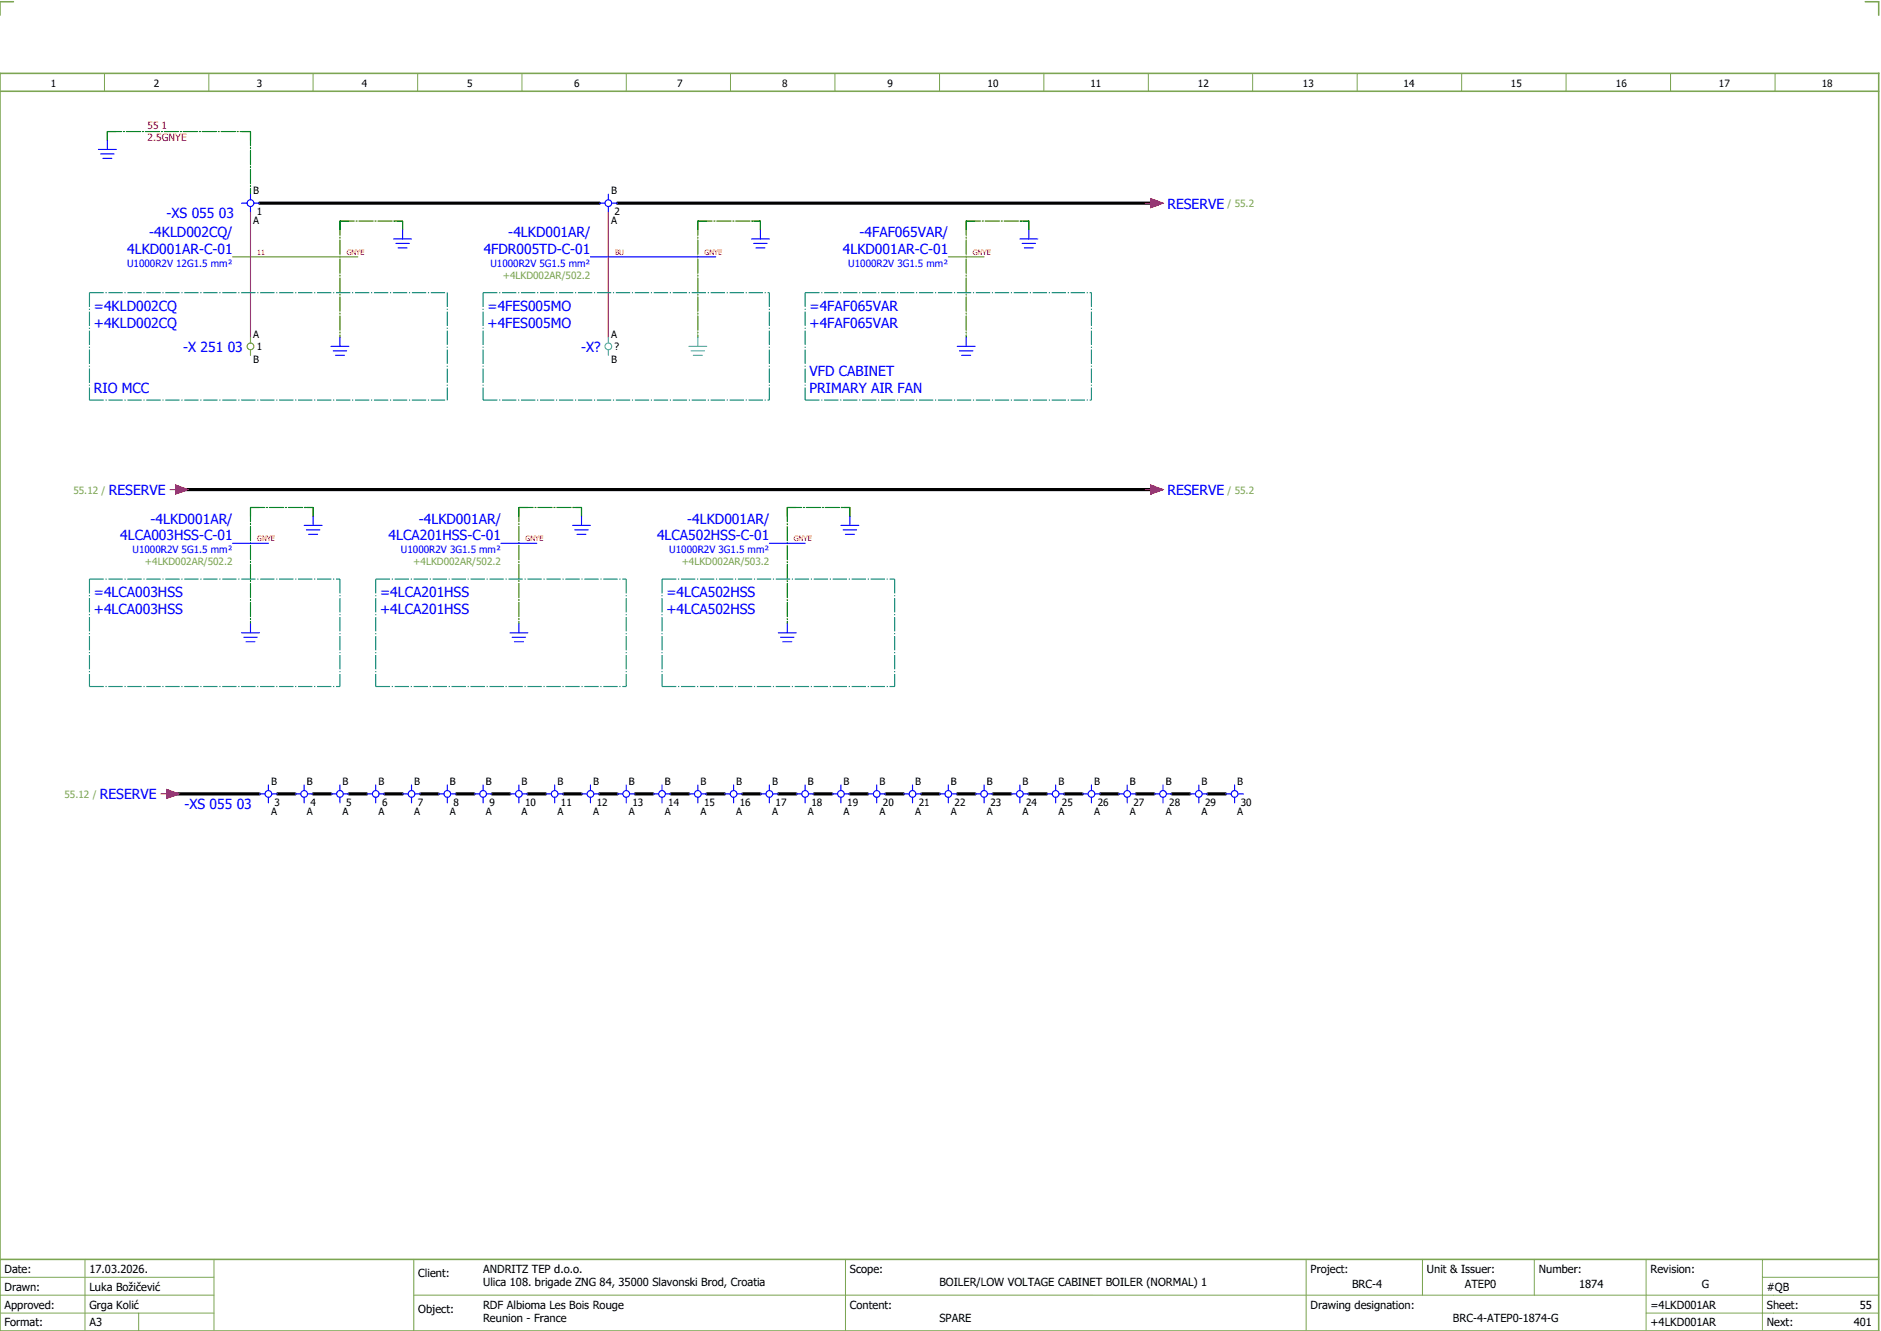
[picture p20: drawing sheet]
<svg xmlns="http://www.w3.org/2000/svg" width="421mm" height="297mm" viewBox="0 0 421 297" stroke-linecap="round" stroke-linejoin="round" font-family="sans-serif">
<defs><g id="words">
<g font-size="3.1" fill="#00f">
<text x="261" y="46.6">RESERVE</text>
<text x="33.4" y="53">-4KLD002CQ/</text>
<text x="37.2" y="48.7">-XS 055 03</text>
<text x="113.6" y="53">-4LKD001AR/</text>
<text x="192.2" y="53">-4FAF065VAR/</text>
<text x="28.4" y="56.8">4LKD001AR-C-01</text>
<text x="108.1" y="56.8">4FDR005TD-C-01</text>
<text x="188.4" y="56.8">4LKD001AR-C-01</text>
<text x="21" y="69.5">=4KLD002CQ</text>
<text x="109" y="69.5">=4FES005MO</text>
<text x="181" y="69.5">=4FAF065VAR</text>
<text x="21" y="73.3">+4KLD002CQ</text>
<text x="109" y="73.3">+4FES005MO</text>
<text x="181" y="73.3">+4FAF065VAR</text>
<text x="40.9" y="78.6">-X 251 03</text>
<text x="129.9" y="78.6">-X?</text>
<text x="21" y="87.8">RIO MCC</text>
<text x="181" y="84">VFD CABINET</text>
<text x="181" y="87.8">PRIMARY AIR FAN</text>
<text x="24.3" y="110.6">RESERVE</text>
<text x="261" y="110.6">RESERVE</text>
<text x="33.6" y="117">-4LKD001AR/</text>
<text x="93.6" y="117">-4LKD001AR/</text>
<text x="153.6" y="117">-4LKD001AR/</text>
<text x="26.9" y="120.8">4LCA003HSS-C-01</text>
<text x="86.9" y="120.8">4LCA201HSS-C-01</text>
<text x="146.9" y="120.8">4LCA502HSS-C-01</text>
<text x="21" y="133.5">=4LCA003HSS</text>
<text x="21" y="137.3">+4LCA003HSS</text>
<text x="85" y="133.5">=4LCA201HSS</text>
<text x="85" y="137.3">+4LCA201HSS</text>
<text x="149" y="133.5">=4LCA502HSS</text>
<text x="149" y="137.3">+4LCA502HSS</text>
<text x="22.3" y="178.6">RESERVE</text>
<text x="41.2" y="180.7">-XS 055 03</text>
</g>
<g font-size="2.5">
<text x="1" y="284.4">Date:</text>
<text x="20" y="284.4">17.03.2026.</text>
<text x="93.5" y="285.4">Client:</text>
<text x="108" y="284.4">ANDRITZ TEP d.o.o.</text>
<text x="108" y="287.4">Ulica 108. brigade ZNG 84, 35000 Slavonski Brod, Croatia</text>
<text x="190" y="284.4">Scope:</text>
<text x="210" y="287.4">BOILER/LOW VOLTAGE CABINET BOILER (NORMAL) 1</text>
<text x="293" y="284.4">Project:</text>
<text x="302.3" y="287.9">BRC-4</text>
<text x="319" y="284.4">Unit &amp; Issuer:</text>
<text x="327.5" y="287.9">ATEP0</text>
<text x="344" y="284.4">Number:</text>
<text x="353" y="287.9">1874</text>
<text x="369" y="284.4">Revision:</text>
<text x="380.4" y="287.9">G</text>
<text x="1" y="288.4">Drawn:</text>
<text x="1" y="292.4">Approved:</text>
<text x="20" y="292.4">Grga Kolić</text>
<text x="20" y="288.4">Luka Božičević</text>
<text x="93.5" y="293.4">Object:</text>
<text x="108" y="292.4">RDF Albioma Les Bois Rouge</text>
<text x="190" y="292.4">Content:</text>
<text x="293" y="292.4">Drawing designation:</text>
<text x="369" y="292.4">=4LKD001AR</text>
<text x="395" y="292.4">Sheet:</text>
<text x="395" y="288.4">#QB</text>
<text x="415.8" y="292.4">55</text>
<text x="1" y="296.4">Format:</text>
<text x="20" y="296.4">A3</text>
<text x="108" y="295.4">Reunion - France</text>
<text x="210" y="295.4">SPARE</text>
<text x="324.8" y="295.4">BRC-4-ATEP0-1874-G</text>
<text x="369" y="296.4">+4LKD001AR</text>
<text x="395" y="296.4">Next:</text>
<text x="414.4" y="296.4">401</text>
</g>
<g font-size="2.2">
<text x="11.4" y="19.4">1</text>
<text x="34.4" y="19.4">2</text>
<text x="57.4" y="19.4">3</text>
<text x="80.9" y="19.4">4</text>
<text x="104.4" y="19.4">5</text>
<text x="128.4" y="19.4">6</text>
<text x="151.4" y="19.4">7</text>
<text x="174.9" y="19.4">8</text>
<text x="198.4" y="19.4">9</text>
<text x="220.8" y="19.4">10</text>
<text x="243.8" y="19.4">11</text>
<text x="267.8" y="19.4">12</text>
<text x="291.3" y="19.4">13</text>
<text x="313.8" y="19.4">14</text>
<text x="337.8" y="19.4">15</text>
<text x="361.3" y="19.4">16</text>
<text x="384.3" y="19.4">17</text>
<text x="407.3" y="19.4">18</text>
<text x="56.6" y="43.3">B</text>
<text x="136.6" y="43.3">B</text>
<text x="56.6" y="50">A</text>
<text x="57.4" y="48">1</text>
<text x="136.6" y="50">A</text>
<text x="137.4" y="48">2</text>
<text x="56.6" y="75.5">A</text>
<text x="136.6" y="75.5">A</text>
<text x="56.6" y="81">B</text>
<text x="57.4" y="78.3">1</text>
<text x="136.6" y="81">B</text>
<text x="137.4" y="78.3">?</text>
<text x="60.6" y="175.3">B</text>
<text x="68.6" y="175.3">B</text>
<text x="76.6" y="175.3">B</text>
<text x="84.6" y="175.3">B</text>
<text x="92.6" y="175.3">B</text>
<text x="100.6" y="175.3">B</text>
<text x="108.6" y="175.3">B</text>
<text x="116.6" y="175.3">B</text>
<text x="124.6" y="175.3">B</text>
<text x="132.6" y="175.3">B</text>
<text x="140.6" y="175.3">B</text>
<text x="148.6" y="175.3">B</text>
<text x="156.6" y="175.3">B</text>
<text x="164.6" y="175.3">B</text>
<text x="172.6" y="175.3">B</text>
<text x="180.6" y="175.3">B</text>
<text x="188.6" y="175.3">B</text>
<text x="196.6" y="175.3">B</text>
<text x="204.6" y="175.3">B</text>
<text x="212.6" y="175.3">B</text>
<text x="220.6" y="175.3">B</text>
<text x="228.6" y="175.3">B</text>
<text x="236.6" y="175.3">B</text>
<text x="244.6" y="175.3">B</text>
<text x="252.6" y="175.3">B</text>
<text x="260.6" y="175.3">B</text>
<text x="268.6" y="175.3">B</text>
<text x="276.6" y="175.3">B</text>
<text x="60.6" y="182">A</text>
<text x="61.4" y="180">3</text>
<text x="68.6" y="182">A</text>
<text x="69.4" y="180">4</text>
<text x="76.6" y="182">A</text>
<text x="77.4" y="180">5</text>
<text x="84.6" y="182">A</text>
<text x="85.4" y="180">6</text>
<text x="92.6" y="182">A</text>
<text x="93.4" y="180">7</text>
<text x="100.6" y="182">A</text>
<text x="101.4" y="180">8</text>
<text x="108.6" y="182">A</text>
<text x="109.4" y="180">9</text>
<text x="116.6" y="182">A</text>
<text x="117.4" y="180">10</text>
<text x="124.6" y="182">A</text>
<text x="125.4" y="180">11</text>
<text x="132.6" y="182">A</text>
<text x="133.4" y="180">12</text>
<text x="140.6" y="182">A</text>
<text x="141.4" y="180">13</text>
<text x="148.6" y="182">A</text>
<text x="149.4" y="180">14</text>
<text x="156.6" y="182">A</text>
<text x="157.4" y="180">15</text>
<text x="164.6" y="182">A</text>
<text x="165.4" y="180">16</text>
<text x="172.6" y="182">A</text>
<text x="173.4" y="180">17</text>
<text x="180.6" y="182">A</text>
<text x="181.4" y="180">18</text>
<text x="188.6" y="182">A</text>
<text x="189.4" y="180">19</text>
<text x="196.6" y="182">A</text>
<text x="197.4" y="180">20</text>
<text x="204.6" y="182">A</text>
<text x="205.4" y="180">21</text>
<text x="212.6" y="182">A</text>
<text x="213.4" y="180">22</text>
<text x="220.6" y="182">A</text>
<text x="221.4" y="180">23</text>
<text x="228.6" y="182">A</text>
<text x="229.4" y="180">24</text>
<text x="236.6" y="182">A</text>
<text x="237.4" y="180">25</text>
<text x="244.6" y="182">A</text>
<text x="245.4" y="180">26</text>
<text x="252.6" y="182">A</text>
<text x="253.4" y="180">27</text>
<text x="260.6" y="182">A</text>
<text x="261.4" y="180">28</text>
<text x="268.6" y="182">A</text>
<text x="269.4" y="180">29</text>
<text x="276.6" y="182">A</text>
<text x="277.4" y="180">30</text>
</g>
<g font-size="2.2" fill="#f00">
<text x="33" y="28.9">55 1</text>
<text x="33" y="31.4">2.5GNYE</text>
</g>
<g font-size="2.2" fill="#7ca552">
<text x="274.4" y="46.3">/ 55.2</text>
<text x="112.4" y="62.3">+4LKD002AR/502.2</text>
<text x="16.4" y="110.3">55.12 /</text>
<text x="274.4" y="110.3">/ 55.2</text>
<text x="32.4" y="126.3">+4LKD002AR/502.2</text>
<text x="92.4" y="126.3">+4LKD002AR/502.2</text>
<text x="152.4" y="126.3">+4LKD002AR/503.2</text>
<text x="14.4" y="178.3">55.12 /</text>
</g>
<g font-size="2.2" fill="#00f">
<text x="28.4" y="59.6">U1000R2V 12G1.5 mm²</text>
<text x="109.6" y="59.6">U1000R2V 5G1.5 mm²</text>
<text x="189.6" y="59.6">U1000R2V 3G1.5 mm²</text>
<text x="29.6" y="123.6">U1000R2V 5G1.5 mm²</text>
<text x="89.6" y="123.6">U1000R2V 3G1.5 mm²</text>
<text x="149.6" y="123.6">U1000R2V 3G1.5 mm²</text>
</g>
<g font-size="1.6" fill="#f00">
<text x="57.5" y="56.9">11</text>
<text x="77.5" y="56.9">GNYE</text>
<text x="137.5" y="56.9">BU</text>
<text x="157.5" y="56.9">GNYE</text>
<text x="217.5" y="56.9">GNYE</text>
<text x="57.5" y="120.9">GNYE</text>
<text x="117.5" y="120.9">GNYE</text>
<text x="177.5" y="120.9">GNYE</text>
</g>
</g></defs>
<path d="M0 16.4h420v281h-420zM3 .4h-3v3M417 .4h3v3M0 20.4h420M0 281.4h420" fill="none" stroke="#7ca552" stroke-width=".35"/>
<g fill="none" stroke="#7ca552" stroke-width=".22">
<path d="M23.4 16.5v4M46.7 16.4v4M70 16.4v4M93.4 16.4v4M116.7 16.5v4M140 16.4v4M163.3 16.4v4M186.7 16.4v4M210 16.4v4M233.4 16.4v4M256.7 16.4v4M280 16.5v4"/>
<path d="M303.4 16.4v4M326.8 16.4v4M350.1 16.4v4M373.5 16.4v4M396.8 16.4v4M0 285.4h47.8M0 293.4h47.8M19 281.4v16M31 293.4v4M47.8 281.4v16M47.8 289.4h-47.8M92.5 281.4v16"/>
<path d="M92.5 289.4h327.5M189 281.4v16M292 281.4v15.8M318 281.4v8M343 281.4v8M368 281.4v15.8M368 293.4h52M394 285.4h26M394 281.4v15.8"/>
</g>
<g fill="none" stroke="#008000" stroke-width=".25" stroke-dasharray="3.2 .4 .3 .4">
<path d="M24 29.4h32M24 29.4v2M56 29.4v14M76 49.4h14M76 49.4v26M90 49.4v2M156 49.4h14M156 49.4v26M170 49.4v2M216 49.4h14M216 49.4v26M230 49.4v2"/>
<path d="M56 113.4h14M56 113.4v26M70 113.4v2M116 113.4h14M116 113.4v26M130 113.4v2M176 113.4h14M176 113.4v26M190 113.4v2"/>
</g>
<path d="M56 47.4v28M136 47.4v28M256 45.4h1.3M257.3 44.4l2.7 1-2.7 1zM38 109.4h1.3M39.3 108.4l2.7 1-2.7 1zM256 109.4h1.3M257.3 108.4l2.7 1-2.7 1zM36 177.4h1.3M37.3 176.4l2.7 1-2.7 1z" fill="none" stroke="#f00" stroke-width=".25"/>
<g fill="none" stroke="#000" stroke-width=".7">
<path d="M58 45.4h76M138 45.4h120M40 109.4h218M38 177.4h20M62 177.4h4M70 177.4h4M78 177.4h4M86 177.4h4M94 177.4h4M102 177.4h4M110 177.4h4M118 177.4h4"/>
<path d="M126 177.4h4M134 177.4h4M142 177.4h4M150 177.4h4M158 177.4h4M166 177.4h4M174 177.4h4M182 177.4h4M190 177.4h4M198 177.4h4M206 177.4h4M214 177.4h4"/>
<path d="M222 177.4h4M230 177.4h4M238 177.4h4M246 177.4h4M254 177.4h4M262 177.4h4M270 177.4h4"/>
</g>
<g fill="none" stroke="#008000" stroke-width=".25" stroke-dasharray="3.2 .4 .3 .4" stroke-linecap="butt">
<path d="M24 29.4h2M24 29.4v2M54 29.4h2M56 29.4v2M76 49.4h2M76 49.4v2M88 49.4h2M90 49.4v2M156 49.4h2M156 49.4v2M168 49.4h2M170 49.4v2"/>
<path d="M216 49.4h2M216 49.4v2M228 49.4h2M230 49.4v2M56 113.4h2M56 113.4v2M68 113.4h2M70 113.4v2M116 113.4h2M116 113.4v2M128 113.4h2M130 113.4v2"/>
<path d="M176 113.4h2M176 113.4v2M188 113.4h2M190 113.4v2"/>
</g>
<g fill="none" stroke="#00f" stroke-width=".25">
<path d="M22 33.4h4M22.5 34.4h3M23 35.4h2M24 31.4v2M54 45.4h1.2M56 43.4v1.2M56 46.1v1.3M56.7 45.4h1.3M88 53.4h4M88.5 54.4h3M89 55.4h2M90 51.4v2"/>
<path d="M132 57.4h28M134 45.4h1.3M136 43.4v1.2M136 46.1v1.3M136.8 45.4h1.2M168 53.4h4M168.5 54.4h3M169 55.4h2M170 51.4v2M228 53.4h4M228.5 54.4h3M229 55.4h2"/>
<path d="M230 51.4v2M74 77.4h4M74.5 78.4h3M75 79.4h2M76 75.4v2M214 77.4h4M214.5 78.4h3M215 79.4h2M216 75.4v2M68 117.4h4M68.5 118.4h3M69 119.4h2"/>
<path d="M70 115.4v2M128 117.4h4M128.5 118.4h3M129 119.4h2M130 115.4v2M188 117.4h4M188.5 118.4h3M189 119.4h2M190 115.4v2M52 121.4h8M56 139.4v2M112 121.4h8"/>
<path d="M116 139.4v2M172 121.4h8M176 139.4v2M54 141.4h4M54.5 142.4h3M55 143.4h2M114 141.4h4M114.5 142.4h3M115 143.4h2M174 141.4h4M174.5 142.4h3M175 143.4h2"/>
<path d="M58 177.4h1.3M60 175.4v1.2M60 178.1v1.3M60.8 177.4h1.2M66 177.4h1.3M68 175.4v1.2M68 178.1v1.3M68.8 177.4h1.2M74 177.4h1.2M76 175.4v1.2M76 178.1v1.3M76.7 177.4h1.3"/>
<path d="M82 177.4h1.2M84 175.4v1.2M84 178.1v1.3M84.7 177.4h1.3M90 177.4h1.2M92 175.4v1.2M92 178.1v1.3M92.7 177.4h1.3M98 177.4h1.3M100 175.4v1.2M100 178.1v1.3M100.8 177.4h1.2"/>
<path d="M106 177.4h1.3M108 175.4v1.2M108 178.1v1.3M108.8 177.4h1.2M114 177.4h1.3M116 175.4v1.2M116 178.1v1.3M116.8 177.4h1.2M122 177.4h1.2M124 175.4v1.2M124 178.1v1.3M124.7 177.4h1.3"/>
<path d="M130 177.4h1.2M132 175.4v1.2M132 178.1v1.3M132.7 177.4h1.3M138 177.4h1.2M140 175.4v1.2M140 178.1v1.3M140.7 177.4h1.3M146 177.4h1.3M148 175.4v1.2M148 178.1v1.3M148.8 177.4h1.2"/>
<path d="M154 177.4h1.3M156 175.4v1.2M156 178.1v1.3M156.8 177.4h1.2M162 177.4h1.3M164 175.4v1.2M164 178.1v1.3M164.8 177.4h1.2M170 177.4h1.2M172 175.4v1.2M172 178.1v1.3M172.7 177.4h1.3"/>
<path d="M178 177.4h1.2M180 175.4v1.2M180 178.1v1.3M180.7 177.4h1.3M186 177.4h1.2M188 175.4v1.2M188 178.1v1.3M188.7 177.4h1.3M194 177.4h1.3M196 175.4v1.2M196 178.1v1.3M196.8 177.4h1.2"/>
<path d="M202 177.4h1.3M204 175.4v1.2M204 178.1v1.3M204.8 177.4h1.2M210 177.4h1.3M212 175.4v1.2M212 178.1v1.3M212.8 177.4h1.2M218 177.4h1.2M220 175.4v1.2M220 178.1v1.3M220.7 177.4h1.3"/>
<path d="M226 177.4h1.2M228 175.4v1.2M228 178.1v1.3M228.7 177.4h1.3M234 177.4h1.2M236 175.4v1.2M236 178.1v1.3M236.7 177.4h1.3M242 177.4h1.3M244 175.4v1.2M244 178.1v1.3M244.8 177.4h1.2"/>
<path d="M250 177.4h1.3M252 175.4v1.2M252 178.1v1.3M252.8 177.4h1.2M258 177.4h1.3M260 175.4v1.2M260 178.1v1.3M260.8 177.4h1.2M266 177.4h1.2M268 175.4v1.2M268 178.1v1.3M268.7 177.4h1.3"/>
<path d="M274 177.4h1.2M276 175.4v1.2M276 178.1v1.3M276.7 177.4h1.3"/>
<circle cx="56" cy="45.4" r=".75"/>
<circle cx="136" cy="45.4" r=".75"/>
<circle cx="60" cy="177.4" r=".75"/>
<circle cx="68" cy="177.4" r=".75"/>
<circle cx="76" cy="177.4" r=".75"/>
<circle cx="84" cy="177.4" r=".75"/>
<circle cx="92" cy="177.4" r=".75"/>
<circle cx="100" cy="177.4" r=".75"/>
<circle cx="108" cy="177.4" r=".75"/>
<circle cx="116" cy="177.4" r=".75"/>
<circle cx="124" cy="177.4" r=".75"/>
<circle cx="132" cy="177.4" r=".75"/>
<circle cx="140" cy="177.4" r=".75"/>
<circle cx="148" cy="177.4" r=".75"/>
<circle cx="156" cy="177.4" r=".75"/>
<circle cx="164" cy="177.4" r=".75"/>
<circle cx="172" cy="177.4" r=".75"/>
<circle cx="180" cy="177.4" r=".75"/>
<circle cx="188" cy="177.4" r=".75"/>
<circle cx="196" cy="177.4" r=".75"/>
<circle cx="204" cy="177.4" r=".75"/>
<circle cx="212" cy="177.4" r=".75"/>
<circle cx="220" cy="177.4" r=".75"/>
<circle cx="228" cy="177.4" r=".75"/>
<circle cx="236" cy="177.4" r=".75"/>
<circle cx="244" cy="177.4" r=".75"/>
<circle cx="252" cy="177.4" r=".75"/>
<circle cx="260" cy="177.4" r=".75"/>
<circle cx="268" cy="177.4" r=".75"/>
<circle cx="276" cy="177.4" r=".75"/>
</g>
<g fill="none" stroke="#a57c00" stroke-width=".25">
<path d="M52 57.4h28M212 57.4h8M56 75.4v1.2M56 78.1v1.3"/>
<circle cx="56" cy="77.4" r=".75"/>
</g>
<g fill="none" stroke="#007f7f" stroke-width=".25" stroke-dasharray="3.2 .4 .3 .4" stroke-linecap="butt">
<path d="M20 65.4h80M20 65.4v24M100 65.4v24M108 65.4h64M108 65.4v24M172 65.4v24M180 65.4h64M180 65.4v24M244 65.4v24M20 89.4h80M108 89.4h64M180 89.4h64"/>
<path d="M20 129.4h56M20 129.4v24M76 129.4v24M84 129.4h56M84 129.4v24M140 129.4v24M148 129.4h52M148 129.4v24M200 129.4v24M20 153.4h56M84 153.4h56M148 153.4h52"/>
</g>
<g fill="none" stroke="#52a5a5" stroke-width=".25">
<path d="M136 75.4v1.2M136 78.1v1.3M154 77.4h4M154.5 78.4h3M155 79.4h2M156 75.4v2"/>
<circle cx="136" cy="77.4" r=".75"/>
</g>
<g fill="#f00" stroke="#f00" stroke-width=".22">
<path d="M257.3 44.4l2.7 1-2.7 1z"/>
<path d="M39.3 108.4l2.7 1-2.7 1z"/>
<path d="M257.3 108.4l2.7 1-2.7 1z"/>
<path d="M37.3 176.4l2.7 1-2.7 1z"/>
</g>
<use href="#words"/>
</svg>
